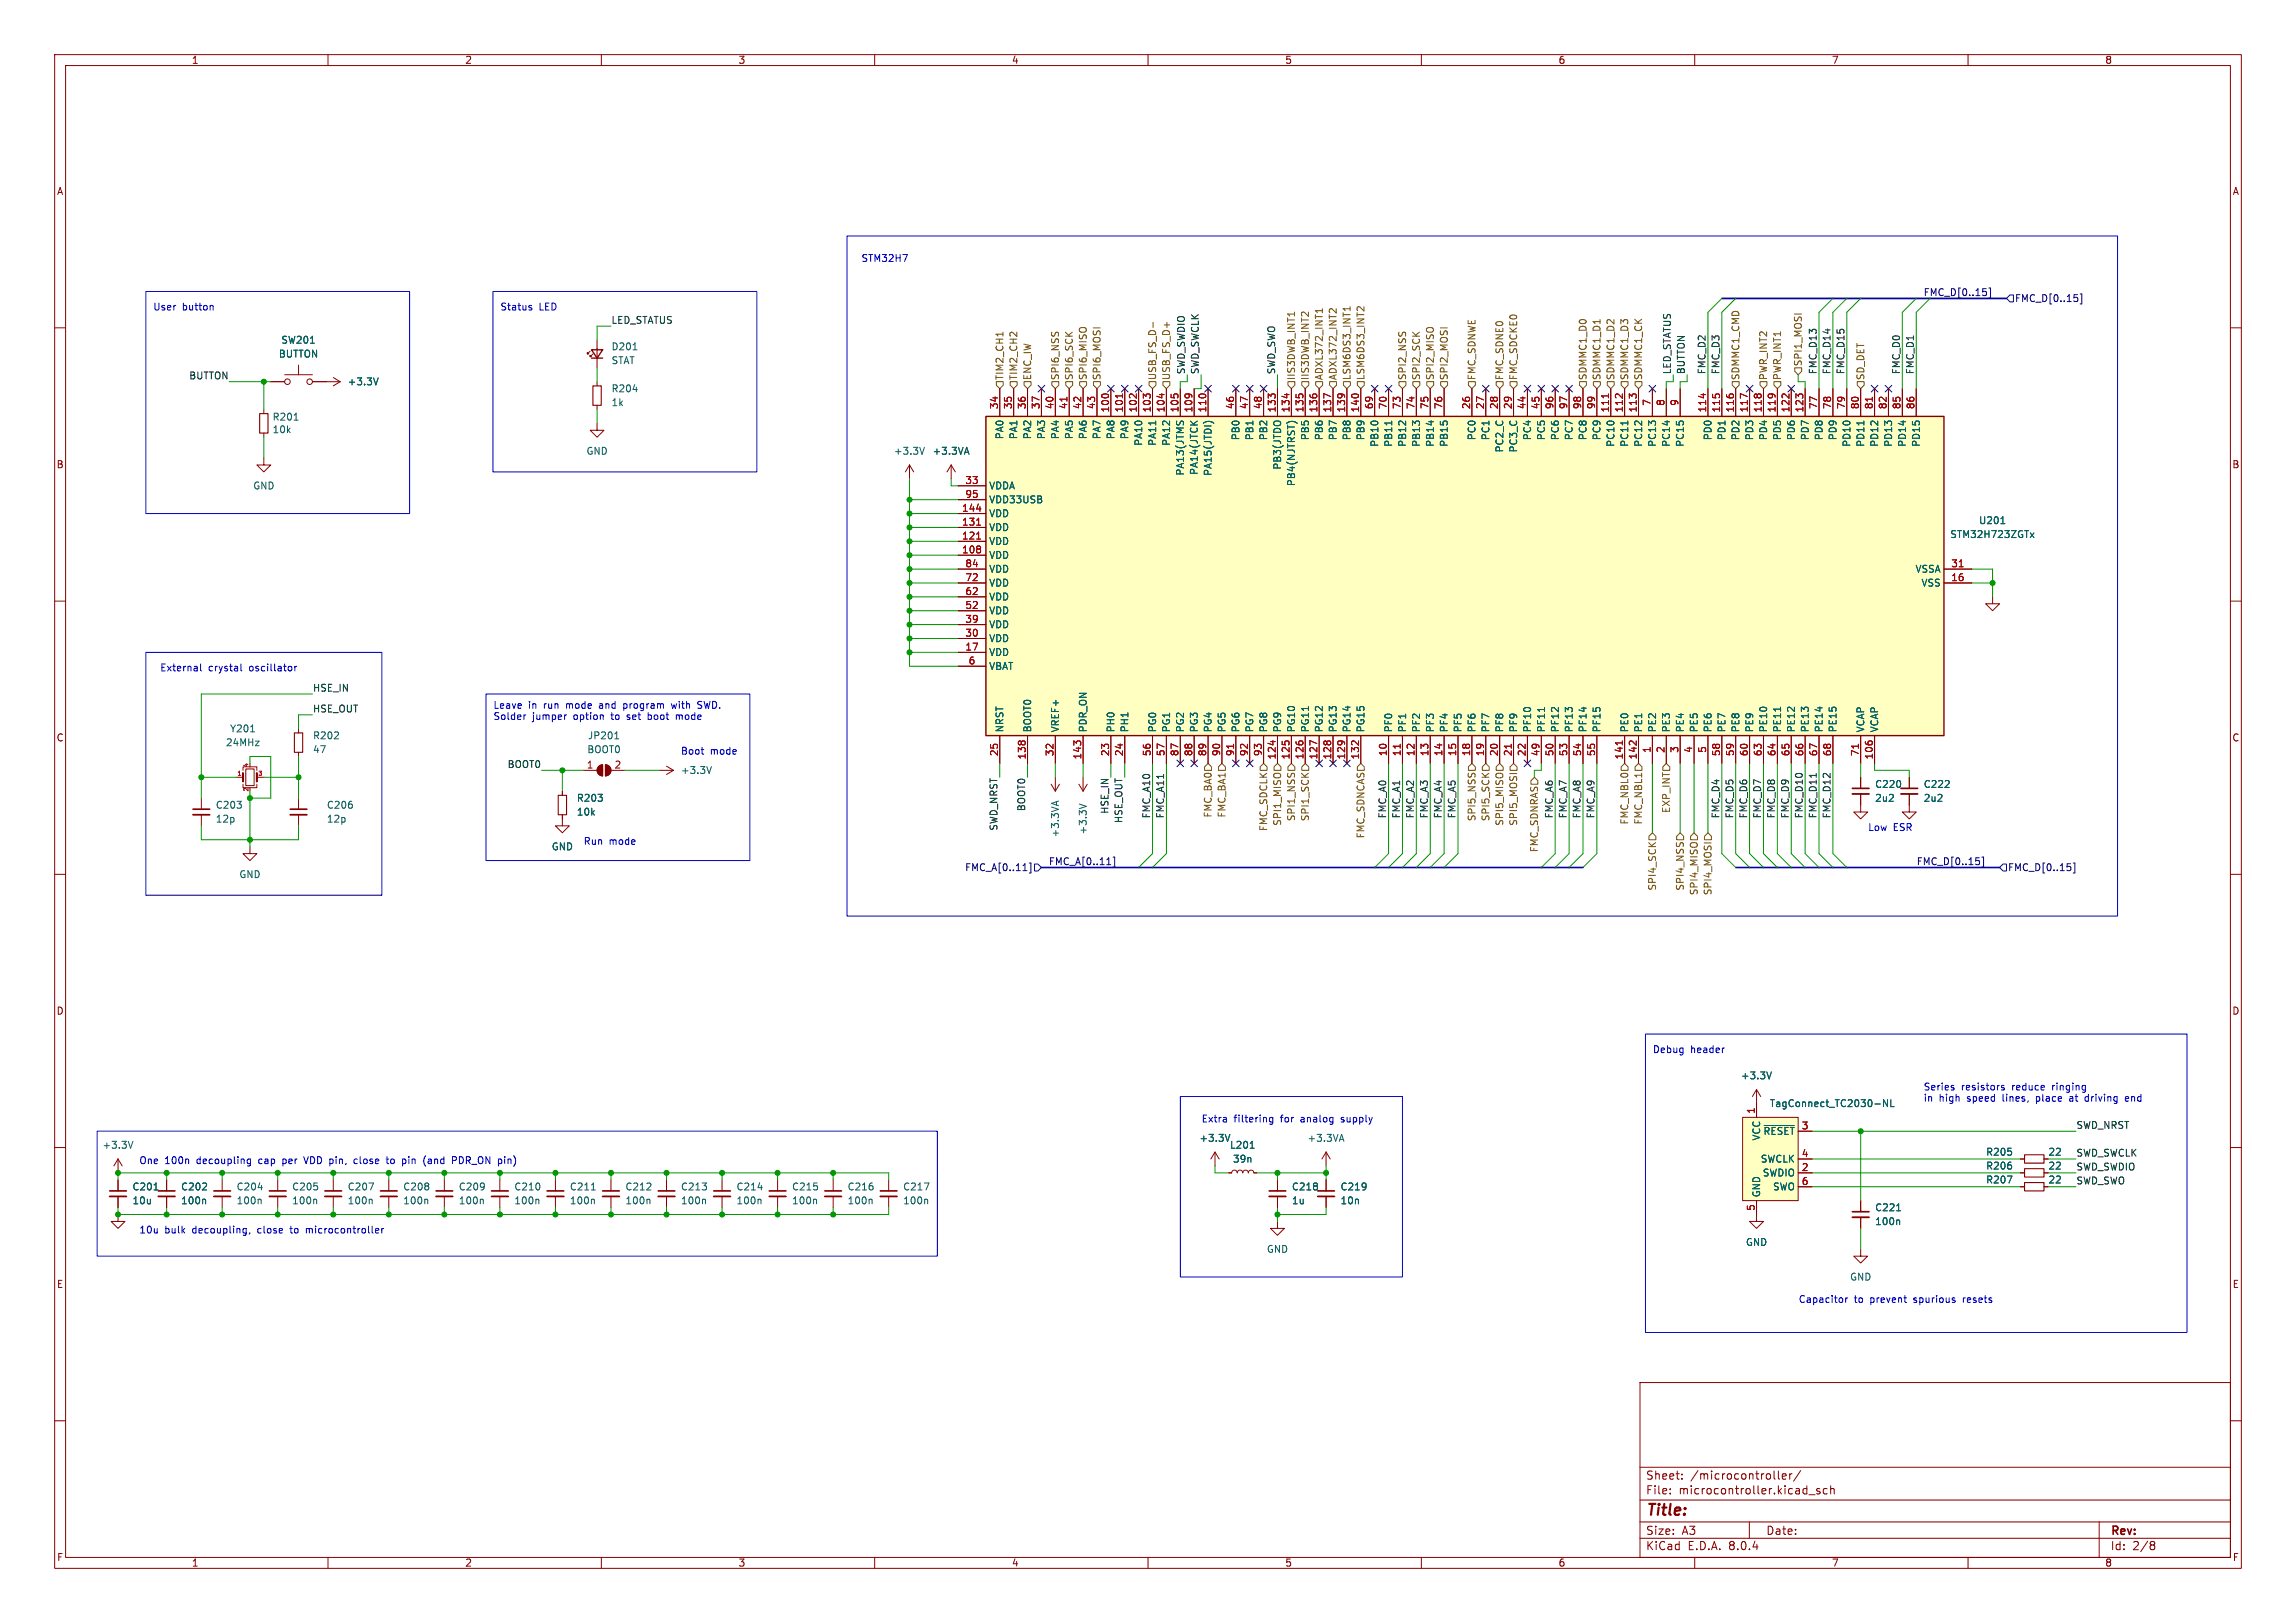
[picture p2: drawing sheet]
<svg xmlns="http://www.w3.org/2000/svg" width="420mm" height="297mm" viewBox="0 0 420 297" stroke-linecap="round" stroke-linejoin="round" font-family="sans-serif">
<defs><g id="words">
<text font-size="2.8" fill="#840000" x="301" y="277.9">Title:</text>
<g font-size="2.1" fill="#840000">
<text x="301" y="273.7">File:</text>
<text x="301" y="271">Sheet:</text>
<text x="307.1" y="273.7">microcontroller.kicad_sch</text>
<text x="309.2" y="271">/microcontroller/</text>
<text x="301" y="281.1">Size:</text>
<text x="307.6" y="281.1">A3</text>
<text x="323" y="281.1">Date:</text>
<text x="386" y="281.3">Rev:</text>
<text x="301" y="283.9">KiCad</text>
<text x="308.7" y="283.9">E.D.A.</text>
<text x="316.3" y="283.9">8.0.4</text>
<text x="386" y="283.9">Id:</text>
<text x="390.1" y="283.9">2/8</text>
</g>
<g font-size="1.8" fill="#840000">
<text x="35" y="11.9">1</text>
<text x="85" y="11.9">2</text>
<text x="135" y="11.9">3</text>
<text x="185" y="11.9">4</text>
<text x="235" y="11.9">5</text>
<text x="285" y="11.9">6</text>
<text x="335" y="11.9">7</text>
<text x="385" y="11.9">8</text>
<text x="10.3" y="35.9">A</text>
<text x="408.3" y="35.9">A</text>
<text x="10.3" y="85.9">B</text>
<text x="408.2" y="85.9">B</text>
<text x="10.3" y="135.9">C</text>
<text x="408.2" y="135.9">C</text>
<text x="10.3" y="185.9">D</text>
<text x="408.2" y="185.9">D</text>
<text x="10.3" y="235.9">E</text>
<text x="408.3" y="235.9">E</text>
<text x="10.3" y="285.9">F</text>
<text x="35" y="286.9">1</text>
<text x="85" y="286.9">2</text>
<text x="135" y="286.9">3</text>
<text x="185" y="286.9">4</text>
<text x="235" y="286.9">5</text>
<text x="285" y="286.9">6</text>
<text x="335" y="286.9">7</text>
<text x="385" y="286.9">8</text>
<text x="408.3" y="285.9">F</text>
</g>
<g font-size="1.8" fill="#0000c2">
<text x="157.5" y="48">STM32H7</text>
<text x="27.9" y="56.9">User</text>
<text x="33.3" y="56.9">button</text>
<text x="91.4" y="56.9">Status</text>
<text x="98.6" y="56.9">LED</text>
<text x="29.2" y="122.9">External</text>
<text x="38.1" y="122.9">crystal</text>
<text x="45.7" y="122.9">oscillator</text>
<text x="90.2" y="129.8">Leave</text>
<text x="90.2" y="131.8">Solder</text>
<text x="96.7" y="129.8">in</text>
<text x="97.4" y="131.8">jumper</text>
<text x="99.6" y="129.8">run</text>
<text x="103.8" y="129.8">mode</text>
<text x="105" y="131.8">option</text>
<text x="110.1" y="129.8">and</text>
<text x="112.1" y="131.8">to</text>
<text x="114.7" y="129.8">program</text>
<text x="115.2" y="131.8">set</text>
<text x="119.2" y="131.8">boot</text>
<text x="123.7" y="129.8">with</text>
<text x="124.5" y="131.8">mode</text>
<text x="128.7" y="129.8">SWD.</text>
<text x="124.5" y="138.2">Boot</text>
<text x="129.9" y="138.2">mode</text>
<text x="106.7" y="154.7">Run</text>
<text x="111.4" y="154.7">mode</text>
<text x="341.6" y="152.2">Low</text>
<text x="346.3" y="152.2">ESR</text>
<text x="302.3" y="192.8">Debug</text>
<text x="309.2" y="192.8">header</text>
<text x="351.8" y="199.6">Series</text>
<text x="351.8" y="201.7">in</text>
<text x="354.7" y="201.7">high</text>
<text x="358.8" y="199.6">resistors</text>
<text x="359.9" y="201.7">speed</text>
<text x="366.6" y="201.7">lines,</text>
<text x="368.2" y="199.6">reduce</text>
<text x="372.9" y="201.7">place</text>
<text x="375.7" y="199.6">ringing</text>
<text x="379.2" y="201.7">at</text>
<text x="382.3" y="201.7">driving</text>
<text x="389.9" y="201.7">end</text>
<text x="219.7" y="205.5">Extra</text>
<text x="225.7" y="205.5">filtering</text>
<text x="234.4" y="205.5">for</text>
<text x="238.2" y="205.5">analog</text>
<text x="245.8" y="205.5">supply</text>
<text x="25.4" y="213.1">One</text>
<text x="30.1" y="213.1">100n</text>
<text x="36.1" y="213.1">decoupling</text>
<text x="47.6" y="213.1">cap</text>
<text x="52.2" y="213.1">per</text>
<text x="56.4" y="213.1">VDD pin,</text>
<text x="65.8" y="213.1">close</text>
<text x="72" y="213.1">to</text>
<text x="75.1" y="213.1">pin</text>
<text x="79.1" y="213.1">(and</text>
<text x="84.6" y="213.1">PDR_ON</text>
<text x="93.2" y="213.1">pin)</text>
<text x="25.4" y="225.8">10u</text>
<text x="30.1" y="225.8">bulk</text>
<text x="35.3" y="225.8">decoupling,</text>
<text x="47.4" y="225.8">close</text>
<text x="53.6" y="225.8">to</text>
<text x="56.7" y="225.8">microcontroller</text>
<text x="328.9" y="238.5">Capacitor</text>
<text x="339.2" y="238.5">to</text>
<text x="342.2" y="238.5">prevent</text>
<text x="350.3" y="238.5">spurious</text>
<text x="359.6" y="238.5">resets</text>
</g>
<g font-size="1.8" fill="#0f0f0f">
<text x="111.8" y="59.3">LED_STATUS</text>
<text x="34.5" y="69.5">BUTTON</text>
<text x="216.8" y="68.6" transform="rotate(-90 216.8 68.6)">SWD_SWDIO</text>
<text x="219.4" y="68.6" transform="rotate(-90 219.4 68.6)">SWD_SWCLK</text>
<text x="233.3" y="68.6" transform="rotate(-90 233.3 68.6)">SWD_SWO</text>
<text x="305.7" y="68.6" transform="rotate(-90 305.7 68.6)">LED_STATUS</text>
<text x="308.3" y="68.6" transform="rotate(-90 308.3 68.6)">BUTTON</text>
<text x="312.1" y="68.6" transform="rotate(-90 312.1 68.6)">FMC_D2</text>
<text x="314.6" y="68.6" transform="rotate(-90 314.6 68.6)">FMC_D3</text>
<text x="332.4" y="68.6" transform="rotate(-90 332.4 68.6)">FMC_D13</text>
<text x="334.9" y="68.6" transform="rotate(-90 334.9 68.6)">FMC_D14</text>
<text x="337.5" y="68.6" transform="rotate(-90 337.5 68.6)">FMC_D15</text>
<text x="347.6" y="68.6" transform="rotate(-90 347.6 68.6)">FMC_D0</text>
<text x="350.2" y="68.6" transform="rotate(-90 350.2 68.6)">FMC_D1</text>
<text x="57.1" y="126.7">HSE_IN</text>
<text x="57.1" y="130.5">HSE_OUT</text>
<text x="92.7" y="140.6">BOOT0</text>
<text x="187.6" y="148.6" transform="rotate(-90 187.6 148.6)">BOOT0</text>
<text x="202.9" y="149" transform="rotate(-90 202.9 149)">HSE_IN</text>
<text x="210.5" y="149.9" transform="rotate(-90 210.5 149.9)">FMC_A10</text>
<text x="213" y="149.9" transform="rotate(-90 213 149.9)">FMC_A11</text>
<text x="253.7" y="149.9" transform="rotate(-90 253.7 149.9)">FMC_A0</text>
<text x="256.2" y="149.9" transform="rotate(-90 256.2 149.9)">FMC_A1</text>
<text x="258.7" y="149.9" transform="rotate(-90 258.7 149.9)">FMC_A2</text>
<text x="261.3" y="149.9" transform="rotate(-90 261.3 149.9)">FMC_A3</text>
<text x="263.8" y="149.9" transform="rotate(-90 263.8 149.9)">FMC_A4</text>
<text x="266.3" y="149.9" transform="rotate(-90 266.3 149.9)">FMC_A5</text>
<text x="284.1" y="149.9" transform="rotate(-90 284.1 149.9)">FMC_A6</text>
<text x="286.7" y="149.9" transform="rotate(-90 286.7 149.9)">FMC_A7</text>
<text x="289.2" y="149.9" transform="rotate(-90 289.2 149.9)">FMC_A8</text>
<text x="291.7" y="149.9" transform="rotate(-90 291.7 149.9)">FMC_A9</text>
<text x="314.6" y="149.9" transform="rotate(-90 314.6 149.9)">FMC_D4</text>
<text x="317.1" y="149.9" transform="rotate(-90 317.1 149.9)">FMC_D5</text>
<text x="319.7" y="149.9" transform="rotate(-90 319.7 149.9)">FMC_D6</text>
<text x="322.2" y="149.9" transform="rotate(-90 322.2 149.9)">FMC_D7</text>
<text x="324.8" y="149.9" transform="rotate(-90 324.8 149.9)">FMC_D8</text>
<text x="327.3" y="149.9" transform="rotate(-90 327.3 149.9)">FMC_D9</text>
<text x="329.8" y="149.9" transform="rotate(-90 329.8 149.9)">FMC_D10</text>
<text x="332.4" y="149.9" transform="rotate(-90 332.4 149.9)">FMC_D11</text>
<text x="334.9" y="149.9" transform="rotate(-90 334.9 149.9)">FMC_D12</text>
<text x="182.5" y="152.1" transform="rotate(-90 182.5 152.1)">SWD_NRST</text>
<text x="205.4" y="150.7" transform="rotate(-90 205.4 150.7)">HSE_OUT</text>
<text x="379.7" y="206.7">SWD_NRST</text>
<text x="379.7" y="214.3">SWD_SWDIO</text>
<text x="379.7" y="211.7">SWD_SWCLK</text>
<text x="379.7" y="216.8">SWD_SWO</text>
</g>
<g font-size="1.8" fill="#000084">
<text x="351.8" y="54.3">FMC_D[0..15]</text>
<text x="368.5" y="55.5">FMC_D[0..15]</text>
<text x="176.4" y="159.6">FMC_A[0..11]</text>
<text x="191.8" y="158.4">FMC_A[0..11]</text>
<text x="350.5" y="158.4">FMC_D[0..15]</text>
<text x="367.2" y="159.6">FMC_D[0..15]</text>
</g>
<g font-size="1.8" fill="#006464">
<text x="50.9" y="65.6">BUTTON</text>
<text x="51.4" y="63.1">SW201</text>
<text x="111.8" y="64.3">D201</text>
<text x="63.5" y="70.7">+3.3V</text>
<text x="111.8" y="66.8">STAT</text>
<text x="111.8" y="72">R204</text>
<text x="49.8" y="77.2">R201</text>
<text x="111.8" y="74.5">1k</text>
<text x="49.8" y="79.5">10k</text>
<text x="107.2" y="83.4">GND</text>
<text x="163.4" y="83.4">+3.3V</text>
<text x="170.5" y="83.4">+3.3VA</text>
<text x="183.7" y="80.5" transform="rotate(-90 183.7 80.5)">PA0</text>
<text x="186.3" y="80.5" transform="rotate(-90 186.3 80.5)">PA1</text>
<text x="188.8" y="80.5" transform="rotate(-90 188.8 80.5)">PA2</text>
<text x="191.4" y="80.5" transform="rotate(-90 191.4 80.5)">PA3</text>
<text x="193.9" y="80.5" transform="rotate(-90 193.9 80.5)">PA4</text>
<text x="196.4" y="80.5" transform="rotate(-90 196.4 80.5)">PA5</text>
<text x="199" y="80.5" transform="rotate(-90 199 80.5)">PA6</text>
<text x="201.5" y="80.5" transform="rotate(-90 201.5 80.5)">PA7</text>
<text x="204.1" y="80.5" transform="rotate(-90 204.1 80.5)">PA8</text>
<text x="206.6" y="80.5" transform="rotate(-90 206.6 80.5)">PA9</text>
<text x="209.1" y="81.7" transform="rotate(-90 209.1 81.7)">PA10</text>
<text x="211.7" y="81.7" transform="rotate(-90 211.7 81.7)">PA11</text>
<text x="214.2" y="81.7" transform="rotate(-90 214.2 81.7)">PA12</text>
<text x="226.9" y="80.7" transform="rotate(-90 226.9 80.7)">PB0</text>
<text x="229.5" y="80.7" transform="rotate(-90 229.5 80.7)">PB1</text>
<text x="232" y="80.7" transform="rotate(-90 232 80.7)">PB2</text>
<text x="239.6" y="80.7" transform="rotate(-90 239.6 80.7)">PB5</text>
<text x="242.2" y="80.7" transform="rotate(-90 242.2 80.7)">PB6</text>
<text x="244.7" y="80.7" transform="rotate(-90 244.7 80.7)">PB7</text>
<text x="247.2" y="80.7" transform="rotate(-90 247.2 80.7)">PB8</text>
<text x="249.8" y="80.7" transform="rotate(-90 249.8 80.7)">PB9</text>
<text x="252.3" y="81.9" transform="rotate(-90 252.3 81.9)">PB10</text>
<text x="254.9" y="81.9" transform="rotate(-90 254.9 81.9)">PB11</text>
<text x="257.4" y="81.9" transform="rotate(-90 257.4 81.9)">PB12</text>
<text x="259.9" y="81.9" transform="rotate(-90 259.9 81.9)">PB13</text>
<text x="262.5" y="81.9" transform="rotate(-90 262.5 81.9)">PB14</text>
<text x="265" y="81.9" transform="rotate(-90 265 81.9)">PB15</text>
<text x="270.1" y="80.7" transform="rotate(-90 270.1 80.7)">PC0</text>
<text x="272.6" y="80.7" transform="rotate(-90 272.6 80.7)">PC1</text>
<text x="275.2" y="82.9" transform="rotate(-90 275.2 82.9)">PC2_C</text>
<text x="277.7" y="82.9" transform="rotate(-90 277.7 82.9)">PC3_C</text>
<text x="280.3" y="80.7" transform="rotate(-90 280.3 80.7)">PC4</text>
<text x="282.8" y="80.7" transform="rotate(-90 282.8 80.7)">PC5</text>
<text x="285.3" y="80.7" transform="rotate(-90 285.3 80.7)">PC6</text>
<text x="287.9" y="80.7" transform="rotate(-90 287.9 80.7)">PC7</text>
<text x="290.4" y="80.7" transform="rotate(-90 290.4 80.7)">PC8</text>
<text x="293" y="80.7" transform="rotate(-90 293 80.7)">PC9</text>
<text x="295.5" y="81.9" transform="rotate(-90 295.5 81.9)">PC10</text>
<text x="298" y="81.9" transform="rotate(-90 298 81.9)">PC11</text>
<text x="300.6" y="81.9" transform="rotate(-90 300.6 81.9)">PC12</text>
<text x="303.1" y="81.9" transform="rotate(-90 303.1 81.9)">PC13</text>
<text x="305.7" y="81.9" transform="rotate(-90 305.7 81.9)">PC14</text>
<text x="308.2" y="81.9" transform="rotate(-90 308.2 81.9)">PC15</text>
<text x="313.3" y="80.7" transform="rotate(-90 313.3 80.7)">PD0</text>
<text x="315.8" y="80.7" transform="rotate(-90 315.8 80.7)">PD1</text>
<text x="318.4" y="80.7" transform="rotate(-90 318.4 80.7)">PD2</text>
<text x="320.9" y="80.7" transform="rotate(-90 320.9 80.7)">PD3</text>
<text x="323.4" y="80.7" transform="rotate(-90 323.4 80.7)">PD4</text>
<text x="326" y="80.7" transform="rotate(-90 326 80.7)">PD5</text>
<text x="328.5" y="80.7" transform="rotate(-90 328.5 80.7)">PD6</text>
<text x="331.1" y="80.7" transform="rotate(-90 331.1 80.7)">PD7</text>
<text x="333.6" y="80.7" transform="rotate(-90 333.6 80.7)">PD8</text>
<text x="336.1" y="80.7" transform="rotate(-90 336.1 80.7)">PD9</text>
<text x="338.7" y="81.9" transform="rotate(-90 338.7 81.9)">PD10</text>
<text x="341.2" y="81.9" transform="rotate(-90 341.2 81.9)">PD11</text>
<text x="343.8" y="81.9" transform="rotate(-90 343.8 81.9)">PD12</text>
<text x="346.3" y="81.9" transform="rotate(-90 346.3 81.9)">PD13</text>
<text x="348.8" y="81.9" transform="rotate(-90 348.8 81.9)">PD14</text>
<text x="351.4" y="81.9" transform="rotate(-90 351.4 81.9)">PD15</text>
<text x="46.2" y="89.8">GND</text>
<text x="180.8" y="89.8">VDDA</text>
<text x="216.8" y="87.1" transform="rotate(-90 216.8 87.1)">PA13(JTMS</text>
<text x="219.3" y="87" transform="rotate(-90 219.3 87)">PA14(JTCK</text>
<text x="221.8" y="87.2" transform="rotate(-90 221.8 87.2)">PA15(JTDI)</text>
<text x="234.5" y="86" transform="rotate(-90 234.5 86)">PB3(JTDO</text>
<text x="237.1" y="89.1" transform="rotate(-90 237.1 89.1)">PB4(NJTRST)</text>
<text x="180.8" y="94.8">VDD</text>
<text x="180.8" y="92.3">VDD33USB</text>
<text x="180.8" y="99.9">VDD</text>
<text x="180.8" y="97.4">VDD</text>
<text x="356.6" y="98.7">STM32H723ZGTx</text>
<text x="361.9" y="96.1">U201</text>
<text x="180.8" y="102.5">VDD</text>
<text x="180.8" y="107.5">VDD</text>
<text x="180.8" y="105">VDD</text>
<text x="350.3" y="105">VSSA</text>
<text x="351.4" y="107.5">VSS</text>
<text x="180.8" y="112.6">VDD</text>
<text x="180.8" y="110.1">VDD</text>
<text x="180.8" y="117.7">VDD</text>
<text x="180.8" y="115.2">VDD</text>
<text x="180.8" y="120.2">VDD</text>
<text x="180.8" y="122.8">VBAT</text>
<text x="41.2" y="136.8">24MHz</text>
<text x="42" y="134.2">Y201</text>
<text x="57.2" y="135.5">R202</text>
<text x="107.5" y="135.5">JP201</text>
<text x="183.7" y="134.1" transform="rotate(-90 183.7 134.1)">NRST</text>
<text x="188.8" y="134.1" transform="rotate(-90 188.8 134.1)">BOOT0</text>
<text x="193.9" y="134.1" transform="rotate(-90 193.9 134.1)">VREF+</text>
<text x="199" y="134.1" transform="rotate(-90 199 134.1)">PDR_ON</text>
<text x="204.1" y="134.1" transform="rotate(-90 204.1 134.1)">PH0</text>
<text x="206.6" y="134.1" transform="rotate(-90 206.6 134.1)">PH1</text>
<text x="211.7" y="134.1" transform="rotate(-90 211.7 134.1)">PG0</text>
<text x="214.2" y="134.1" transform="rotate(-90 214.2 134.1)">PG1</text>
<text x="216.8" y="134.1" transform="rotate(-90 216.8 134.1)">PG2</text>
<text x="219.3" y="134.1" transform="rotate(-90 219.3 134.1)">PG3</text>
<text x="221.8" y="134.1" transform="rotate(-90 221.8 134.1)">PG4</text>
<text x="224.4" y="134.1" transform="rotate(-90 224.4 134.1)">PG5</text>
<text x="226.9" y="134.1" transform="rotate(-90 226.9 134.1)">PG6</text>
<text x="229.5" y="134.1" transform="rotate(-90 229.5 134.1)">PG7</text>
<text x="232" y="134.1" transform="rotate(-90 232 134.1)">PG8</text>
<text x="234.5" y="134.1" transform="rotate(-90 234.5 134.1)">PG9</text>
<text x="237.1" y="134.1" transform="rotate(-90 237.1 134.1)">PG10</text>
<text x="239.6" y="134.1" transform="rotate(-90 239.6 134.1)">PG11</text>
<text x="242.2" y="134.1" transform="rotate(-90 242.2 134.1)">PG12</text>
<text x="244.7" y="134.1" transform="rotate(-90 244.7 134.1)">PG13</text>
<text x="247.2" y="134.1" transform="rotate(-90 247.2 134.1)">PG14</text>
<text x="249.8" y="134.1" transform="rotate(-90 249.8 134.1)">PG15</text>
<text x="254.9" y="134.1" transform="rotate(-90 254.9 134.1)">PF0</text>
<text x="257.4" y="134.1" transform="rotate(-90 257.4 134.1)">PF1</text>
<text x="259.9" y="134.1" transform="rotate(-90 259.9 134.1)">PF2</text>
<text x="262.5" y="134.1" transform="rotate(-90 262.5 134.1)">PF3</text>
<text x="265" y="134.1" transform="rotate(-90 265 134.1)">PF4</text>
<text x="267.6" y="134.1" transform="rotate(-90 267.6 134.1)">PF5</text>
<text x="270.1" y="134.1" transform="rotate(-90 270.1 134.1)">PF6</text>
<text x="272.6" y="134.1" transform="rotate(-90 272.6 134.1)">PF7</text>
<text x="275.2" y="134.1" transform="rotate(-90 275.2 134.1)">PF8</text>
<text x="277.7" y="134.1" transform="rotate(-90 277.7 134.1)">PF9</text>
<text x="280.3" y="134.1" transform="rotate(-90 280.3 134.1)">PF10</text>
<text x="282.8" y="134.1" transform="rotate(-90 282.8 134.1)">PF11</text>
<text x="285.3" y="134.1" transform="rotate(-90 285.3 134.1)">PF12</text>
<text x="287.9" y="134.1" transform="rotate(-90 287.9 134.1)">PF13</text>
<text x="290.4" y="134.1" transform="rotate(-90 290.4 134.1)">PF14</text>
<text x="293" y="134.1" transform="rotate(-90 293 134.1)">PF15</text>
<text x="298" y="134.1" transform="rotate(-90 298 134.1)">PE0</text>
<text x="300.6" y="134.1" transform="rotate(-90 300.6 134.1)">PE1</text>
<text x="303.1" y="134.1" transform="rotate(-90 303.1 134.1)">PE2</text>
<text x="305.7" y="134.1" transform="rotate(-90 305.7 134.1)">PE3</text>
<text x="308.2" y="134.1" transform="rotate(-90 308.2 134.1)">PE4</text>
<text x="310.7" y="134.1" transform="rotate(-90 310.7 134.1)">PE5</text>
<text x="313.3" y="134.1" transform="rotate(-90 313.3 134.1)">PE6</text>
<text x="315.8" y="134.1" transform="rotate(-90 315.8 134.1)">PE7</text>
<text x="318.4" y="134.1" transform="rotate(-90 318.4 134.1)">PE8</text>
<text x="320.9" y="134.1" transform="rotate(-90 320.9 134.1)">PE9</text>
<text x="323.4" y="134.1" transform="rotate(-90 323.4 134.1)">PE10</text>
<text x="326" y="134.1" transform="rotate(-90 326 134.1)">PE11</text>
<text x="328.5" y="134.1" transform="rotate(-90 328.5 134.1)">PE12</text>
<text x="331.1" y="134.1" transform="rotate(-90 331.1 134.1)">PE13</text>
<text x="333.6" y="134.1" transform="rotate(-90 333.6 134.1)">PE14</text>
<text x="336.1" y="134.1" transform="rotate(-90 336.1 134.1)">PE15</text>
<text x="341.2" y="134.1" transform="rotate(-90 341.2 134.1)">VCAP</text>
<text x="343.8" y="134.1" transform="rotate(-90 343.8 134.1)">VCAP</text>
<text x="57.2" y="138">47</text>
<text x="107.3" y="138">BOOT0</text>
<text x="124.5" y="141.8">+3.3V</text>
<text x="39.4" y="148.2">C203</text>
<text x="59.7" y="148.2">C206</text>
<text x="105.4" y="146.9">R203</text>
<text x="105.4" y="149.5">10k</text>
<text x="342.9" y="144.4">C220</text>
<text x="342.9" y="146.9">2u2</text>
<text x="351.8" y="144.4">C222</text>
<text x="351.8" y="146.9">2u2</text>
<text x="39.4" y="150.7">12p</text>
<text x="59.7" y="150.7">12p</text>
<text x="100.8" y="155.8">GND</text>
<text x="193.9" y="153.3" transform="rotate(-90 193.9 153.3)">+3.3VA</text>
<text x="199" y="152.8" transform="rotate(-90 199 152.8)">+3.3V</text>
<text x="43.7" y="160.9">GND</text>
<text x="318.4" y="197.7">+3.3V</text>
<text x="323.6" y="202.8">TagConnect_TC2030-NL</text>
<text x="219.3" y="209.1">+3.3V</text>
<text x="239.1" y="209.1">+3.3VA</text>
<text x="322.2" y="208.8" transform="rotate(-90 322.2 208.8)">VCC</text>
<text x="322.5" y="207.9">~{RESET}</text>
<text x="18.6" y="210.4">+3.3V</text>
<text x="224.9" y="210.4">L201</text>
<text x="225.4" y="213">39n</text>
<text x="322" y="213">SWCLK</text>
<text x="322.4" y="215.5">SWDIO</text>
<text x="363.2" y="214.2">R206</text>
<text x="363.2" y="211.7">R205</text>
<text x="374.6" y="214.2">22</text>
<text x="374.6" y="211.7">22</text>
<text x="24.1" y="218">C201</text>
<text x="24.1" y="220.6">10u</text>
<text x="33" y="218">C202</text>
<text x="33" y="220.6">100n</text>
<text x="43.2" y="218">C204</text>
<text x="43.2" y="220.6">100n</text>
<text x="53.3" y="218">C205</text>
<text x="53.3" y="220.6">100n</text>
<text x="63.5" y="218">C207</text>
<text x="63.5" y="220.6">100n</text>
<text x="73.7" y="218">C208</text>
<text x="73.7" y="220.6">100n</text>
<text x="83.8" y="218">C209</text>
<text x="83.8" y="220.6">100n</text>
<text x="94" y="218">C210</text>
<text x="94" y="220.6">100n</text>
<text x="104.1" y="218">C211</text>
<text x="104.1" y="220.6">100n</text>
<text x="114.3" y="218">C212</text>
<text x="114.3" y="220.6">100n</text>
<text x="124.5" y="218">C213</text>
<text x="124.5" y="220.6">100n</text>
<text x="134.6" y="218">C214</text>
<text x="134.6" y="220.6">100n</text>
<text x="144.8" y="218">C215</text>
<text x="144.8" y="220.6">100n</text>
<text x="154.9" y="218">C216</text>
<text x="154.9" y="220.6">100n</text>
<text x="165.1" y="218">C217</text>
<text x="165.1" y="220.6">100n</text>
<text x="236.2" y="218">C218</text>
<text x="236.2" y="220.6">1u</text>
<text x="245.1" y="218">C219</text>
<text x="245.1" y="220.6">10n</text>
<text x="322.2" y="219.2" transform="rotate(-90 322.2 219.2)">GND</text>
<text x="324.2" y="218">SWO</text>
<text x="342.9" y="221.8">C221</text>
<text x="363.2" y="216.8">R207</text>
<text x="374.6" y="216.8">22</text>
<text x="342.9" y="224.4">100n</text>
<text x="231.6" y="229.5">GND</text>
<text x="319.3" y="228.2">GND</text>
<text x="338.3" y="234.5">GND</text>
</g>
<g font-size="1.8" fill="#725600">
<text x="183.7" y="69.7" transform="rotate(-90 183.7 69.7)">TIM2_CH1</text>
<text x="186.3" y="69.7" transform="rotate(-90 186.3 69.7)">TIM2_CH2</text>
<text x="188.8" y="69.7" transform="rotate(-90 188.8 69.7)">ENC_IW</text>
<text x="193.9" y="69.7" transform="rotate(-90 193.9 69.7)">SPI6_NSS</text>
<text x="196.4" y="69.7" transform="rotate(-90 196.4 69.7)">SPI6_SCK</text>
<text x="199" y="69.7" transform="rotate(-90 199 69.7)">SPI6_MISO</text>
<text x="201.5" y="69.7" transform="rotate(-90 201.5 69.7)">SPI6_MOSI</text>
<text x="211.7" y="69.7" transform="rotate(-90 211.7 69.7)">USB_FS_D-</text>
<text x="214.2" y="69.7" transform="rotate(-90 214.2 69.7)">USB_FS_D+</text>
<text x="237.1" y="69.7" transform="rotate(-90 237.1 69.7)">IIS3DWB_INT1</text>
<text x="239.6" y="69.7" transform="rotate(-90 239.6 69.7)">IIS3DWB_INT2</text>
<text x="242.2" y="69.7" transform="rotate(-90 242.2 69.7)">ADXL372_INT1</text>
<text x="244.7" y="69.7" transform="rotate(-90 244.7 69.7)">ADXL372_INT2</text>
<text x="247.2" y="69.7" transform="rotate(-90 247.2 69.7)">LSM6DS3_INT1</text>
<text x="249.8" y="69.7" transform="rotate(-90 249.8 69.7)">LSM6DS3_INT2</text>
<text x="257.4" y="69.7" transform="rotate(-90 257.4 69.7)">SPI2_NSS</text>
<text x="259.9" y="69.7" transform="rotate(-90 259.9 69.7)">SPI2_SCK</text>
<text x="262.5" y="69.7" transform="rotate(-90 262.5 69.7)">SPI2_MISO</text>
<text x="265" y="69.7" transform="rotate(-90 265 69.7)">SPI2_MOSI</text>
<text x="270.1" y="69.7" transform="rotate(-90 270.1 69.7)">FMC_SDNWE</text>
<text x="275.2" y="69.7" transform="rotate(-90 275.2 69.7)">FMC_SDNE0</text>
<text x="277.7" y="69.7" transform="rotate(-90 277.7 69.7)">FMC_SDCKE0</text>
<text x="290.4" y="69.7" transform="rotate(-90 290.4 69.7)">SDMMC1_D0</text>
<text x="293" y="69.7" transform="rotate(-90 293 69.7)">SDMMC1_D1</text>
<text x="295.5" y="69.7" transform="rotate(-90 295.5 69.7)">SDMMC1_D2</text>
<text x="298" y="69.7" transform="rotate(-90 298 69.7)">SDMMC1_D3</text>
<text x="300.6" y="69.7" transform="rotate(-90 300.6 69.7)">SDMMC1_CK</text>
<text x="318.4" y="69.7" transform="rotate(-90 318.4 69.7)">SDMMC1_CMD</text>
<text x="323.4" y="69.7" transform="rotate(-90 323.4 69.7)">PWR_INT2</text>
<text x="326" y="69.7" transform="rotate(-90 326 69.7)">PWR_INT1</text>
<text x="329.8" y="67.1" transform="rotate(-90 329.8 67.1)">SPI1_MOSI</text>
<text x="341.2" y="69.7" transform="rotate(-90 341.2 69.7)">SD_DET</text>
<text x="221.8" y="149.7" transform="rotate(-90 221.8 149.7)">FMC_BA0</text>
<text x="224.4" y="149.7" transform="rotate(-90 224.4 149.7)">FMC_BA1</text>
<text x="305.7" y="148.9" transform="rotate(-90 305.7 148.9)">EXP_INT</text>
<text x="232" y="152.2" transform="rotate(-90 232 152.2)">FMC_SDCLK</text>
<text x="234.5" y="151.2" transform="rotate(-90 234.5 151.2)">SPI1_MISO</text>
<text x="237.1" y="150.4" transform="rotate(-90 237.1 150.4)">SPI1_NSS</text>
<text x="239.6" y="150.4" transform="rotate(-90 239.6 150.4)">SPI1_SCK</text>
<text x="249.8" y="153.5" transform="rotate(-90 249.8 153.5)">FMC_SDNCAS</text>
<text x="270.1" y="150.4" transform="rotate(-90 270.1 150.4)">SPI5_NSS</text>
<text x="272.6" y="150.4" transform="rotate(-90 272.6 150.4)">SPI5_SCK</text>
<text x="275.2" y="151.2" transform="rotate(-90 275.2 151.2)">SPI5_MISO</text>
<text x="277.7" y="151.2" transform="rotate(-90 277.7 151.2)">SPI5_MOSI</text>
<text x="298" y="151" transform="rotate(-90 298 151)">FMC_NBL0</text>
<text x="300.6" y="151" transform="rotate(-90 300.6 151)">FMC_NBL1</text>
<text x="281.5" y="156.1" transform="rotate(-90 281.5 156.1)">FMC_SDNRAS</text>
<text x="303.1" y="163.1" transform="rotate(-90 303.1 163.1)">SPI4_SCK</text>
<text x="308.2" y="163.1" transform="rotate(-90 308.2 163.1)">SPI4_NSS</text>
<text x="310.7" y="163.9" transform="rotate(-90 310.7 163.9)">SPI4_MISO</text>
<text x="313.3" y="163.9" transform="rotate(-90 313.3 163.9)">SPI4_MOSI</text>
</g>
<g font-size="1.8" fill="#a90000">
<text x="182.6" y="75" transform="rotate(-90 182.6 75)">34</text>
<text x="185.2" y="75" transform="rotate(-90 185.2 75)">35</text>
<text x="187.7" y="75" transform="rotate(-90 187.7 75)">36</text>
<text x="190.2" y="75" transform="rotate(-90 190.2 75)">37</text>
<text x="192.8" y="75" transform="rotate(-90 192.8 75)">40</text>
<text x="195.3" y="75" transform="rotate(-90 195.3 75)">41</text>
<text x="197.9" y="75" transform="rotate(-90 197.9 75)">42</text>
<text x="200.4" y="75" transform="rotate(-90 200.4 75)">43</text>
<text x="202.9" y="75.6" transform="rotate(-90 202.9 75.6)">100</text>
<text x="205.5" y="75.6" transform="rotate(-90 205.5 75.6)">101</text>
<text x="208" y="75.6" transform="rotate(-90 208 75.6)">102</text>
<text x="210.6" y="75.6" transform="rotate(-90 210.6 75.6)">103</text>
<text x="213.1" y="75.6" transform="rotate(-90 213.1 75.6)">104</text>
<text x="215.6" y="75.6" transform="rotate(-90 215.6 75.6)">105</text>
<text x="218.2" y="75.6" transform="rotate(-90 218.2 75.6)">109</text>
<text x="220.7" y="75.6" transform="rotate(-90 220.7 75.6)">110</text>
<text x="225.8" y="75" transform="rotate(-90 225.8 75)">46</text>
<text x="228.3" y="75" transform="rotate(-90 228.3 75)">47</text>
<text x="230.9" y="75" transform="rotate(-90 230.9 75)">48</text>
<text x="233.4" y="75.6" transform="rotate(-90 233.4 75.6)">133</text>
<text x="236" y="75.6" transform="rotate(-90 236 75.6)">134</text>
<text x="238.5" y="75.6" transform="rotate(-90 238.5 75.6)">135</text>
<text x="241" y="75.6" transform="rotate(-90 241 75.6)">136</text>
<text x="243.6" y="75.6" transform="rotate(-90 243.6 75.6)">137</text>
<text x="246.1" y="75.6" transform="rotate(-90 246.1 75.6)">139</text>
<text x="248.7" y="75.6" transform="rotate(-90 248.7 75.6)">140</text>
<text x="251.2" y="75" transform="rotate(-90 251.2 75)">69</text>
<text x="253.7" y="75" transform="rotate(-90 253.7 75)">70</text>
<text x="256.3" y="75" transform="rotate(-90 256.3 75)">73</text>
<text x="258.8" y="75" transform="rotate(-90 258.8 75)">74</text>
<text x="261.4" y="75" transform="rotate(-90 261.4 75)">75</text>
<text x="263.9" y="75" transform="rotate(-90 263.9 75)">76</text>
<text x="269" y="75" transform="rotate(-90 269 75)">26</text>
<text x="271.5" y="75" transform="rotate(-90 271.5 75)">27</text>
<text x="274.1" y="75" transform="rotate(-90 274.1 75)">28</text>
<text x="276.6" y="75" transform="rotate(-90 276.6 75)">29</text>
<text x="279.1" y="75" transform="rotate(-90 279.1 75)">44</text>
<text x="281.7" y="75" transform="rotate(-90 281.7 75)">45</text>
<text x="284.2" y="75" transform="rotate(-90 284.2 75)">96</text>
<text x="286.8" y="75" transform="rotate(-90 286.8 75)">97</text>
<text x="289.3" y="75" transform="rotate(-90 289.3 75)">98</text>
<text x="291.8" y="75" transform="rotate(-90 291.8 75)">99</text>
<text x="294.4" y="75.6" transform="rotate(-90 294.4 75.6)">111</text>
<text x="296.9" y="75.6" transform="rotate(-90 296.9 75.6)">112</text>
<text x="299.5" y="75.6" transform="rotate(-90 299.5 75.6)">113</text>
<text x="302" y="74.4" transform="rotate(-90 302 74.4)">7</text>
<text x="304.5" y="74.4" transform="rotate(-90 304.5 74.4)">8</text>
<text x="307.1" y="74.4" transform="rotate(-90 307.1 74.4)">9</text>
<text x="312.2" y="75.6" transform="rotate(-90 312.2 75.6)">114</text>
<text x="314.7" y="75.6" transform="rotate(-90 314.7 75.6)">115</text>
<text x="317.2" y="75.6" transform="rotate(-90 317.2 75.6)">116</text>
<text x="319.8" y="75.6" transform="rotate(-90 319.8 75.6)">117</text>
<text x="322.3" y="75.6" transform="rotate(-90 322.3 75.6)">118</text>
<text x="324.9" y="75.6" transform="rotate(-90 324.9 75.6)">119</text>
<text x="327.4" y="75.6" transform="rotate(-90 327.4 75.6)">122</text>
<text x="329.9" y="75.6" transform="rotate(-90 329.9 75.6)">123</text>
<text x="332.5" y="75" transform="rotate(-90 332.5 75)">77</text>
<text x="335" y="75" transform="rotate(-90 335 75)">78</text>
<text x="337.6" y="75" transform="rotate(-90 337.6 75)">79</text>
<text x="340.1" y="75" transform="rotate(-90 340.1 75)">80</text>
<text x="342.6" y="75" transform="rotate(-90 342.6 75)">81</text>
<text x="345.2" y="75" transform="rotate(-90 345.2 75)">82</text>
<text x="347.7" y="75" transform="rotate(-90 347.7 75)">85</text>
<text x="350.3" y="75" transform="rotate(-90 350.3 75)">86</text>
<text x="176.5" y="88.6">33</text>
<text x="175.9" y="93.7">144</text>
<text x="176.5" y="91.2">95</text>
<text x="175.9" y="101.3">108</text>
<text x="175.9" y="98.8">121</text>
<text x="175.9" y="96.3">131</text>
<text x="176.5" y="106.4">72</text>
<text x="176.5" y="103.9">84</text>
<text x="356.8" y="106.4">16</text>
<text x="356.8" y="103.9">31</text>
<text x="176.5" y="111.5">52</text>
<text x="176.5" y="109">62</text>
<text x="176.5" y="119.1">17</text>
<text x="176.5" y="116.6">30</text>
<text x="176.5" y="114">39</text>
<text x="177.1" y="121.7">6</text>
<text x="302" y="137.9" transform="rotate(-90 302 137.9)">1</text>
<text x="304.5" y="137.9" transform="rotate(-90 304.5 137.9)">2</text>
<text x="307.1" y="137.9" transform="rotate(-90 307.1 137.9)">3</text>
<text x="309.6" y="137.9" transform="rotate(-90 309.6 137.9)">4</text>
<text x="312.2" y="137.9" transform="rotate(-90 312.2 137.9)">5</text>
<text x="107.2" y="140.7">1</text>
<text x="112.3" y="140.7">2</text>
<text x="182.6" y="138.5" transform="rotate(-90 182.6 138.5)">25</text>
<text x="187.7" y="139.1" transform="rotate(-90 187.7 139.1)">138</text>
<text x="192.8" y="138.5" transform="rotate(-90 192.8 138.5)">32</text>
<text x="197.9" y="139.1" transform="rotate(-90 197.9 139.1)">143</text>
<text x="202.9" y="138.5" transform="rotate(-90 202.9 138.5)">23</text>
<text x="205.5" y="138.5" transform="rotate(-90 205.5 138.5)">24</text>
<text x="210.6" y="138.5" transform="rotate(-90 210.6 138.5)">56</text>
<text x="213.1" y="138.5" transform="rotate(-90 213.1 138.5)">57</text>
<text x="215.6" y="138.5" transform="rotate(-90 215.6 138.5)">87</text>
<text x="218.2" y="138.5" transform="rotate(-90 218.2 138.5)">88</text>
<text x="220.7" y="138.5" transform="rotate(-90 220.7 138.5)">89</text>
<text x="223.3" y="138.5" transform="rotate(-90 223.3 138.5)">90</text>
<text x="225.8" y="138.5" transform="rotate(-90 225.8 138.5)">91</text>
<text x="228.3" y="138.5" transform="rotate(-90 228.3 138.5)">92</text>
<text x="230.9" y="138.5" transform="rotate(-90 230.9 138.5)">93</text>
<text x="233.4" y="139.1" transform="rotate(-90 233.4 139.1)">124</text>
<text x="236" y="139.1" transform="rotate(-90 236 139.1)">125</text>
<text x="238.5" y="139.1" transform="rotate(-90 238.5 139.1)">126</text>
<text x="241" y="139.1" transform="rotate(-90 241 139.1)">127</text>
<text x="243.6" y="139.1" transform="rotate(-90 243.6 139.1)">128</text>
<text x="246.1" y="139.1" transform="rotate(-90 246.1 139.1)">129</text>
<text x="248.7" y="139.1" transform="rotate(-90 248.7 139.1)">132</text>
<text x="253.7" y="138.5" transform="rotate(-90 253.7 138.5)">10</text>
<text x="256.3" y="138.5" transform="rotate(-90 256.3 138.5)">11</text>
<text x="258.8" y="138.5" transform="rotate(-90 258.8 138.5)">12</text>
<text x="261.4" y="138.5" transform="rotate(-90 261.4 138.5)">13</text>
<text x="263.9" y="138.5" transform="rotate(-90 263.9 138.5)">14</text>
<text x="266.4" y="138.5" transform="rotate(-90 266.4 138.5)">15</text>
<text x="269" y="138.5" transform="rotate(-90 269 138.5)">18</text>
<text x="271.5" y="138.5" transform="rotate(-90 271.5 138.5)">19</text>
<text x="274.1" y="138.5" transform="rotate(-90 274.1 138.5)">20</text>
<text x="276.6" y="138.5" transform="rotate(-90 276.6 138.5)">21</text>
<text x="279.1" y="138.5" transform="rotate(-90 279.1 138.5)">22</text>
<text x="281.7" y="138.5" transform="rotate(-90 281.7 138.5)">49</text>
<text x="284.2" y="138.5" transform="rotate(-90 284.2 138.5)">50</text>
<text x="286.8" y="138.5" transform="rotate(-90 286.8 138.5)">53</text>
<text x="289.3" y="138.5" transform="rotate(-90 289.3 138.5)">54</text>
<text x="291.8" y="138.5" transform="rotate(-90 291.8 138.5)">55</text>
<text x="296.9" y="139.1" transform="rotate(-90 296.9 139.1)">141</text>
<text x="299.5" y="139.1" transform="rotate(-90 299.5 139.1)">142</text>
<text x="314.7" y="138.5" transform="rotate(-90 314.7 138.5)">58</text>
<text x="317.2" y="138.5" transform="rotate(-90 317.2 138.5)">59</text>
<text x="319.8" y="138.5" transform="rotate(-90 319.8 138.5)">60</text>
<text x="322.3" y="138.5" transform="rotate(-90 322.3 138.5)">63</text>
<text x="324.9" y="138.5" transform="rotate(-90 324.9 138.5)">64</text>
<text x="327.4" y="138.5" transform="rotate(-90 327.4 138.5)">65</text>
<text x="329.9" y="138.5" transform="rotate(-90 329.9 138.5)">66</text>
<text x="332.5" y="138.5" transform="rotate(-90 332.5 138.5)">67</text>
<text x="335" y="138.5" transform="rotate(-90 335 138.5)">68</text>
<text x="340.1" y="138.5" transform="rotate(-90 340.1 138.5)">71</text>
<text x="342.6" y="139.1" transform="rotate(-90 342.6 139.1)">106</text>
<text x="321.1" y="203.9" transform="rotate(-90 321.1 203.9)">1</text>
<text x="329.5" y="206.8">3</text>
<text x="329.5" y="214.4">2</text>
<text x="329.5" y="211.8">4</text>
<text x="321.1" y="221.7" transform="rotate(-90 321.1 221.7)">5</text>
<text x="329.5" y="216.9">6</text>
</g>
<g font-size="1.1" fill="#a90000">
<text x="43.3" y="142">1</text>
<text x="45.5" y="140.5" transform="rotate(-90 45.5 140.5)">4</text>
<text x="47.1" y="142">3</text>
<text x="45.5" y="145" transform="rotate(-90 45.5 145)">2</text>
</g>
</g></defs>
<g fill="none" stroke="#840000" stroke-width=".18">
<path d="M10 10h400v277h-400zM12 12h396v273h-396zM60 10v2M110 10v2M160 10v2M210 10v2M260 10v2M310 10v2M360 10v2M10 60h2M408 60h2M48.3 74.9v.8"/>
<path d="M48.3 79.2v.8M49.5 69.9h2.6M52.1 68.6h5M54.6 66.8v1.8M57.1 69.9h5.1M61 69.1l1.2 .8M62.2 69.9l-1.2 .7M107.9 64.3l-.5 .5v-.3v.3h.3M108.5 64.8l-.6 .5v-.3v.3h.3M109.2 77.5v1.2h1.3l-1.3 1.3-1.3-1.3h1.3M109.2 62.2v5.1M109.2 69.9v.7"/>
<path d="M109.2 74.2v.7M48.3 83.8v1.3h1.2l-1.2 1.3-1.3-1.3h1.3M166.4 85.1l-.8 1.3M166.4 85.1v2.5M166.4 85.1l.7 1.3M174 85.1l-.8 1.3M174 85.1v2.5M174 85.1l.8 1.3M10 110h2M364.5 109.2v1.3h1.3l-1.3 1.3-1.3-1.3h1.3M408 110h2M110.7 140a1.02 1.02 0 0 1 1.1 1 1.02 1.02 0 0 1-1.1 1z"/>
<path d="M10 160h2M43.2 142.2h1.2M44.4 143.5v.6h2.6v-.6M44.4 141v-.7h2.6v.7M45 140.7h1.5v3.1h-1.5zM47 142.2h1.3M102.9 149.9v1.2h1.2l-1.2 1.3-1.3-1.3h1.3M106.7 141h2.5M109.5 140.3l.7-.3v2a1.02 1.02 0 0 1-.9-.6 1.02 1.02 0 0 1 .2-1.1zM111.8 141h2.5M340.4 145.3v3.3h1.2l-1.2 1.3-1.3-1.3h1.3M340.4 142.2v2.1"/>
<path d="M349.2 145.3v3.3h1.3l-1.3 1.3-1.2-1.3h1.2M349.2 142.2v2.1M408 160h2M10 210h2M30.5 215.9v2M30.5 218.9v2.1M50.8 215.9v2M50.8 218.9v2.1M132.1 215.9v2M132.1 218.9v2.1M142.2 215.9v2M142.2 218.9v2.1"/>
<path d="M222.2 210.8l-.7 1.3M222.2 210.8v2.6M222.2 210.8l.8 1.3M224.8 214.6h.5l.1-.3 .4-.2 .4 .2 .1 .3 .2-.3 .3-.2 .4 .2 .1 .3 .2-.3 .3-.2 .4 .2 .1 .3 .2-.3 .4-.2 .3 .2 .2 .3h.5M233.7 215.9v2M233.7 218.9v2.1M242.6 210.8l-.8 1.3M242.6 210.8v2.6M242.6 215.9v2M242.6 218.9v2.1M242.6 210.8l.7 1.3M369.6 214.6h.7"/>
<path d="M373.9 214.6h.7M408 210h2M10 260h2M300 253h108v32h-108zM408 260h2M300 278.5h108M300 274.5h108M300 268.5h108M305.5 273.2v.2M305.5 272.5v.1M307.7 270.5v.2M307.7 269.8v.1"/>
<path d="M320 278.5v3M325.3 269.2v1.3l.2 .2M326 270.2l.7-.2v-.2l-.5-.1-.2 .2 .1 .7h.6M327.4 269.7v1M327.8 269.7l-.3 .1-.1 .2M329.4 269.1l-1.3 1.9M330.9 273.5h1.1M332.9 272.5l-.4-.1-.2 .2 .1 .2 .5 .2v.3h-.6M334.2 272.5l-.4-.1-.3 .3v.4l.2 .2h.5M334.9 272.5l.2-.1 .3 .1 .1 .9M334.9 271.9v1.5M384 278.5v6.5"/>
<path d="M60 285v2M110 285v2M160 285v2M210 285v2M260 285v2M300 281.5h108M310 285v2M360 285v2M393.6 282.1h.3l.3 .3-.3 .3M393.6 282.7h.3M393.9 282.7l.2 .2 .1 .4-.3 .3h-.3"/>
<circle cx="52.6" cy="69.9" r=".51"/>
<circle cx="56.6" cy="69.9" r=".51"/>
</g>
<g fill="none" stroke="#006464" stroke-width=".18">
<path d="M53.8 76.9h.7M56.8 62.8h.7M69.2 69.2l-.4 1.2M115.8 64h.7M115.8 71.3h.8M169.1 81.9l-.4 1.2M176.5 82.8h.6M176.8 81.9l.5 1.2M45.8 133.9h.8M112.5 135.2h.7M112.7 134.1l.1-.2v1.3M37.4 219.4l.2 .2v.7"/>
<path d="M57.7 219.4l.2 .2v.7M138.7 217.3h.7M139 219.4l.2 .2v.7M149.2 219.4l.2 .2v.7M225 207.6l-.5 1.3M228.7 210.1h.7M245.1 208.5h.6M245.4 207.6l.4 1.3"/>
</g>
<path d="M47.5 75.7h1.5v3.5h-1.5zM108.5 70.6h1.5v3.6h-1.5zM370.3 213.9h3.6v1.5h-3.6z" fill="none" stroke="#840000" stroke-width=".2"/>
<path d="M44.4 141.5v1.5M47 141.5v1.5" fill="none" stroke="#840000" stroke-width=".38"/>
<path d="M108.2 64h2l-1 1.5zM108.2 65.5h2" fill="none" stroke="#840000" stroke-width=".25"/>
<path d="M338.8 145.3h3.1M347.7 145.3h3.1M29 218.9h3M49.3 218.9h3M130.6 218.9h3M140.7 218.9h3.1M232.2 218.9h3M241 218.9h3.1" fill="none" stroke="#840000" stroke-width=".33"/>
<path d="M338.8 144.3h3.1M347.7 144.3h3.1M29 217.9h3M49.3 217.9h3M130.6 217.9h3M140.7 217.9h3.1M232.2 217.9h3M241 217.9h3.1" fill="none" stroke="#840000" stroke-width=".3"/>
<g fill="#840000" stroke="#840000" stroke-width=".18">
<path d="M109.5 140.3l.7-.3v2a1.02 1.02 0 0 1-.9-.6 1.02 1.02 0 0 1 .2-1.1z"/>
<path d="M110.7 140a1.02 1.02 0 0 1 1.1 1 1.02 1.02 0 0 1-1.1 1z"/>
</g>
<path d="M180.3 76.2h175.3v58.4h-175.3z" fill="#ffffc2"/>
<path d="M180.3 76.2h175.3v58.4h-175.3z" fill="none" stroke="#840000" stroke-width=".25"/>
<g fill="none" stroke="#840000" stroke-width=".18">
<path d="M182.9 71.1v5.1M185.4 71.1v5.1M188 71.1v5.1M190.5 71.1v5.1M193 71.1v5.1M195.6 71.1v5.1M198.1 71.1v5.1M200.7 71.1v5.1M203.2 71.1v5.1M205.7 71.1v5.1M208.3 71.1v5.1M210.8 71.1v5.1"/>
<path d="M213.4 71.1v5.1M215.9 71.1v5.1M218.4 71.1v5.1M221 71.1v5.1M226.1 71.1v5.1M228.6 71.1v5.1M231.1 71.1v5.1M233.7 71.1v5.1M236.2 71.1v5.1M238.8 71.1v5.1M241.3 71.1v5.1M243.8 71.1v5.1"/>
<path d="M246.4 71.1v5.1M248.9 71.1v5.1M251.5 71.1v5.1M254 71.1v5.1M256.5 71.1v5.1M259.1 71.1v5.1M261.6 71.1v5.1M264.2 71.1v5.1M269.2 71.1v5.1M271.8 71.1v5.1M274.3 71.1v5.1M276.9 71.1v5.1"/>
<path d="M279.4 71.1v5.1M281.9 71.1v5.1M284.5 71.1v5.1M287 71.1v5.1M289.6 71.1v5.1M292.1 71.1v5.1M294.6 71.1v5.1M297.2 71.1v5.1M299.7 71.1v5.1M302.3 71.1v5.1M304.8 71.1v5.1M307.3 71.1v5.1"/>
<path d="M312.4 71.1v5.1M315 71.1v5.1M317.5 71.1v5.1M320 71.1v5.1M322.6 71.1v5.1M325.1 71.1v5.1M327.7 71.1v5.1M330.2 71.1v5.1M332.7 71.1v5.1M335.3 71.1v5.1M337.8 71.1v5.1M340.4 71.1v5.1"/>
<path d="M342.9 71.1v5.1M345.4 71.1v5.1M348 71.1v5.1M350.5 71.1v5.1M175.3 99.1h5M175.3 96.5h5M175.3 94h5M175.3 88.9h5M175.3 91.4h5M175.3 101.6h5M175.3 106.7h5M175.3 119.4h5"/>
<path d="M175.3 116.8h5M175.3 104.1h5M175.3 114.3h5M175.3 111.8h5M175.3 109.2h5M355.6 106.7h5.1M355.6 104.1h5.1M175.3 121.9h5M182.9 134.6v5.1M188 134.6v5.1M193 134.6v5.1M198.1 134.6v5.1"/>
<path d="M203.2 134.6v5.1M205.7 134.6v5.1M210.8 134.6v5.1M213.4 134.6v5.1M215.9 134.6v5.1M218.4 134.6v5.1M221 134.6v5.1M223.5 134.6v5.1M226.1 134.6v5.1M228.6 134.6v5.1M231.1 134.6v5.1M233.7 134.6v5.1"/>
<path d="M236.2 134.6v5.1M238.8 134.6v5.1M241.3 134.6v5.1M243.8 134.6v5.1M246.4 134.6v5.1M248.9 134.6v5.1M254 134.6v5.1M256.5 134.6v5.1M259.1 134.6v5.1M261.6 134.6v5.1M264.2 134.6v5.1M266.7 134.6v5.1"/>
<path d="M269.2 134.6v5.1M271.8 134.6v5.1M274.3 134.6v5.1M276.9 134.6v5.1M279.4 134.6v5.1M281.9 134.6v5.1M284.5 134.6v5.1M287 134.6v5.1M289.6 134.6v5.1M292.1 134.6v5.1M297.2 134.6v5.1M299.7 134.6v5.1"/>
<path d="M302.3 134.6v5.1M304.8 134.6v5.1M307.3 134.6v5.1M309.9 134.6v5.1M312.4 134.6v5.1M315 134.6v5.1M317.5 134.6v5.1M320 134.6v5.1M322.6 134.6v5.1M325.1 134.6v5.1M327.7 134.6v5.1M330.2 134.6v5.1"/>
<path d="M332.7 134.6v5.1M335.3 134.6v5.1M340.4 134.6v5.1M342.9 134.6v5.1M102.9 144.8v.7M102.9 149.1v.8M192.3 143.5l.7 1.3M193 142.2v2.6M193.8 143.5l-.8 1.3M197.4 143.5l.7 1.3M198.1 142.2v2.6M198.9 143.5l-.8 1.3"/>
<path d="M21.6 212.1l-.8 1.3M21.6 212.1v2.5M21.6 212.1l.8 1.3M40.6 215.9v2M40.6 218.9v2.1M61 215.9v2M61 218.9v2.1M81.3 215.9v2M81.3 218.9v2.1M91.4 215.9v2M91.4 218.9v2.1M101.6 215.9v2"/>
<path d="M101.6 218.9v2.1M111.8 215.9v2M111.8 218.9v2.1M121.9 215.9v2M121.9 218.9v2.1M152.4 215.9v2M152.4 218.9v2.1M162.6 215.9v2M162.6 218.9v2.1M369.6 212.1h.7M369.6 217.2h.7M373.9 212.1h.7"/>
<path d="M373.9 217.2h.7M21.6 222.2v1.3h1.3l-1.3 1.3-1.3-1.3h1.3M233.7 223.5v1.3h1.2l-1.2 1.3-1.3-1.3h1.3"/>
</g>
<g fill="none" stroke="#a90000" stroke-width=".18">
<path d="M195.2 72.7v.7M205.3 72.1v.7M206.7 72.1h.4M207.9 72.1v.8M212.5 72v.8M235.4 72v.8M243.4 72.6l-1.2-.6v.9M294.2 72.1v.7M295.6 72.1h.4M296.8 72.1v.8M311.6 72v.8M319.6 72.6l-1.2-.6v.9"/>
<path d="M326.1 72.1h.4M327.2 72.1v.8M342.5 72.7v.7M178.6 98.6h.8M178.6 96.1h.8M178.6 93.1h.8M358.4 103.7h.7M225.6 136.2v.7M232.8 135.5v.8M240.9 136.1l-1.3-.6v.9M247.4 135.6h.4M248.5 135.6v.8"/>
<path d="M256.1 136.2v.7M276.4 136.2v.7M296.8 135.6v.7M298.2 135.6h.4M299.3 135.6v.8M339.9 136.2v.7"/>
</g>
<g fill="none" stroke="#006464" stroke-width=".18">
<path d="M211.4 77v.8M215.3 77l-.1 .2M216 77.1h.4M217.7 77.1l.8 .7M219 77.1l-.7 .5M220.2 77.4a1.47 1.47 0 0 1 1.8 .1M235.6 77.3l.6-.2 .8 .2M254.6 77v.8M297.8 77v.8M340.9 77v.8M366 95.8h.7M371.4 97.5l.6 .9"/>
<path d="M372 97.5l-.6 .9M239.3 129.3v.7M282.5 129.5v.7M325.7 129.4v.7M193.3 146.7v.6M193.6 146.6l-1.3 .4M197.4 147.1l1.3 .5M24.3 208.9l-.4 1.2M47.2 217.3h.8M47.6 219.4l.2 .2v.7M67.5 216.5h.8l-.5 1.3M67.9 219.4l.2 .2v.7"/>
<path d="M88.2 219.4l.2 .2v.7M98.4 219.4l.2 .2v.7M108.2 217.8h.7M108.5 219.4l.2 .2v.7M118.7 219.4l.2 .2v.7M128.9 219.4l.1 .2v.7M159.3 219.4l.2 .2v.7M169.1 216.5h.8l-.5 1.3M169.5 219.4l.2 .2v.7M367.2 215.2h.8l-.5 1.3"/>
</g>
<path d="M39.1 218.9h3.1M59.4 218.9h3.1M79.8 218.9h3M89.9 218.9h3.1M100.1 218.9h3M110.2 218.9h3.1M120.4 218.9h3M150.9 218.9h3M161 218.9h3.1" fill="none" stroke="#840000" stroke-width=".33"/>
<path d="M39.1 217.9h3.1M59.4 217.9h3.1M79.8 217.9h3M89.9 217.9h3.1M100.1 217.9h3M110.2 217.9h3.1M120.4 217.9h3M150.9 217.9h3M161 217.9h3.1" fill="none" stroke="#840000" stroke-width=".3"/>
<path d="M102.1 145.5h1.5v3.6h-1.5zM370.3 211.3h3.6v1.6h-3.6zM370.3 216.4h3.6v1.5h-3.6z" fill="none" stroke="#840000" stroke-width=".2"/>
<path d="M318.8 204.5h10.1v15.2h-10.1z" fill="#ffffc2"/>
<g fill="none" stroke="#840000" stroke-width=".18">
<path d="M49.5 69.9h2.6M57.1 69.9h2.6M182.9 71.1v5.1M185.4 71.1v5.1M188 71.1v5.1M190.5 71.1v5.1M193 71.1v5.1M195.6 71.1v5.1M198.1 71.1v5.1M200.7 71.1v5.1M203.2 71.1v5.1M205.7 71.1v5.1"/>
<path d="M208.3 71.1v5.1M210.8 71.1v5.1M213.4 71.1v5.1M215.9 71.1v5.1M218.4 71.1v5.1M221 71.1v5.1M226.1 71.1v5.1M228.6 71.1v5.1M231.1 71.1v5.1M233.7 71.1v5.1M236.2 71.1v5.1M238.8 71.1v5.1"/>
<path d="M241.3 71.1v5.1M243.8 71.1v5.1M246.4 71.1v5.1M248.9 71.1v5.1M251.5 71.1v5.1M254 71.1v5.1M256.5 71.1v5.1M259.1 71.1v5.1M261.6 71.1v5.1M264.2 71.1v5.1M269.2 71.1v5.1M271.8 71.1v5.1"/>
<path d="M274.3 71.1v5.1M276.9 71.1v5.1M279.4 71.1v5.1M281.9 71.1v5.1M284.5 71.1v5.1M287 71.1v5.1M289.6 71.1v5.1M292.1 71.1v5.1M294.6 71.1v5.1M297.2 71.1v5.1M299.7 71.1v5.1M302.3 71.1v5.1"/>
<path d="M304.8 71.1v5.1M307.3 71.1v5.1M312.4 71.1v5.1M315 71.1v5.1M317.5 71.1v5.1M320 71.1v5.1M322.6 71.1v5.1M325.1 71.1v5.1M327.7 71.1v5.1M330.2 71.1v5.1M332.7 71.1v5.1M335.3 71.1v5.1"/>
<path d="M337.8 71.1v5.1M340.4 71.1v5.1M342.9 71.1v5.1M345.4 71.1v5.1M348 71.1v5.1M350.5 71.1v5.1M175.3 99.1h5M175.3 96.5h5M175.3 94h5M175.3 88.9h5M175.3 91.4h5M175.3 101.6h5"/>
<path d="M175.3 106.7h5M175.3 119.4h5M175.3 116.8h5M175.3 104.1h5M175.3 114.3h5M175.3 111.8h5M175.3 109.2h5M355.6 106.7h5.1M355.6 104.1h5.1M54.6 133.4v.7M54.6 137.7v.7M175.3 121.9h5"/>
<path d="M182.9 134.6v5.1M188 134.6v5.1M193 134.6v5.1M198.1 134.6v5.1M203.2 134.6v5.1M205.7 134.6v5.1M210.8 134.6v5.1M213.4 134.6v5.1M215.9 134.6v5.1M218.4 134.6v5.1M221 134.6v5.1M223.5 134.6v5.1"/>
<path d="M226.1 134.6v5.1M228.6 134.6v5.1M231.1 134.6v5.1M233.7 134.6v5.1M236.2 134.6v5.1M238.8 134.6v5.1M241.3 134.6v5.1M243.8 134.6v5.1M246.4 134.6v5.1M248.9 134.6v5.1M254 134.6v5.1M256.5 134.6v5.1"/>
<path d="M259.1 134.6v5.1M261.6 134.6v5.1M264.2 134.6v5.1M266.7 134.6v5.1M269.2 134.6v5.1M271.8 134.6v5.1M274.3 134.6v5.1M276.9 134.6v5.1M279.4 134.6v5.1M281.9 134.6v5.1M284.5 134.6v5.1M287 134.6v5.1"/>
<path d="M289.6 134.6v5.1M292.1 134.6v5.1M297.2 134.6v5.1M299.7 134.6v5.1M302.3 134.6v5.1M304.8 134.6v5.1M307.3 134.6v5.1M309.9 134.6v5.1M312.4 134.6v5.1M315 134.6v5.1M317.5 134.6v5.1M320 134.6v5.1"/>
<path d="M322.6 134.6v5.1M325.1 134.6v5.1M327.7 134.6v5.1M330.2 134.6v5.1M332.7 134.6v5.1M335.3 134.6v5.1M340.4 134.6v5.1M342.9 134.6v5.1M36.8 146.1v2M36.8 149.1v2M45.7 154.9v1.3h1.3l-1.3 1.3-1.3-1.3h1.3M54.6 146.1v2"/>
<path d="M54.6 149.1v2M102.9 144.8v.7M102.9 149.1v.8M120.6 141h2.6M121.9 140.2l1.3 .8M123.2 141l-1.3 .7M340.4 142.2v2.1M340.4 145.3v2M349.2 142.2v2.1M349.2 145.3v2M321.3 199.4v5.1M321.3 199.4l-.8 1.3"/>
<path d="M321.3 199.4l.8 1.3M21.6 215.9v2M21.6 218.9v2.1M30.5 215.9v2M30.5 218.9v2.1M71.1 215.9v2M71.1 218.9v2.1M224.8 214.6h.5M229.4 214.6h.5M233.7 215.9v2M233.7 218.9v2.1M242.6 215.9v2"/>
<path d="M242.6 218.9v2.1M318.8 204.5h10.1v15.2h-10.1zM321.3 219.7v3.8h1.3l-1.3 1.3-1.3-1.3h1.3M328.9 214.6h2.6M328.9 207h2.6M328.9 212.1h2.6M328.9 217.2h2.6M340.4 219.7v2M369.6 214.6h.7M369.6 212.1h.7M369.6 217.2h.7M373.9 214.6h.7"/>
<path d="M373.9 212.1h.7M373.9 217.2h.7M340.4 228.6v1.3h1.2l-1.2 1.2-1.3-1.2h1.3M340.4 222.8v2"/>
</g>
<g fill="none" stroke="#006464" stroke-width=".18">
<path d="M56.8 62.8h.7M69.2 69.2l-.4 1.2M211.4 77v.8M215.3 77l-.1 .2M216 77.1h.4M217.7 77.1l.8 .7M219 77.1l-.7 .5M220.2 77.4a1.47 1.47 0 0 1 1.8 .1M235.6 77.3l.6-.2 .8 .2M254.6 77v.8M297.8 77v.8M340.9 77v.8"/>
<path d="M176.5 82.8h.6M176.8 81.9l.5 1.2M366 95.8h.7M371.4 97.5l.6 .9M372 97.5l-.6 .9M239.3 129.3v.7M282.5 129.5v.7M325.7 129.4v.7M130.1 140.3l-.4 1.2M324 196.2l-.4 1.2M28.2 217.8h.7M37.4 219.4l.2 .2v.7"/>
<path d="M78.1 219.4l.1 .2v.7M225 207.6l-.5 1.3M228.7 210.1h.7M322.7 206h5.5M345.3 201.2v1.3l-.8-1.3v1.3M345.9 201.2v1.3h.6M367.2 215.2h.8l-.5 1.3M346.9 221.6h.8M347.3 223.3l.2 .1v.7"/>
</g>
<path d="M35.3 149.1h3.1M53.1 149.1h3M20.1 218.9h3M69.6 218.9h3M338.8 222.8h3.1" fill="none" stroke="#840000" stroke-width=".33"/>
<path d="M35.3 148.1h3.1M53.1 148.1h3M20.1 217.9h3M69.6 217.9h3M338.8 221.7h3.1" fill="none" stroke="#840000" stroke-width=".3"/>
<path d="M53.8 134.1h1.6v3.6h-1.6z" fill="none" stroke="#840000" stroke-width=".2"/>
<g fill="none" stroke="#725600" stroke-width=".18">
<path d="M210.9 59v.9M236.8 57.1v.7M241.9 56.5v.7M241.9 56.9h-1.3l.3 .2M244.4 56.5v.8l-.9-.8-.3 .1-.1 .4M247 56.1v.8M247 56.5h-1.3l.2 .1M249.5 56.1v.8l-.7-.7-.3-.1-.2 .2M182.2 69.9h1.3v.6l-.6 .6-.7-.6zM183.5 60.8v.7M184.8 69.9h1.3v.6l-.7 .6-.6-.6zM187.3 69.9h1.3v.6l-.6 .6-.7-.6z"/>
<path d="M192.4 69.9h1.3v.6l-.7 .6-.6-.6zM194.9 69.9h1.3v.6l-.6 .6-.7-.6zM197.5 69.9h1.3v.6l-.7 .6-.6-.6zM200 69.9h1.3v.6l-.6 .6-.7-.6zM210.2 69.9h1.3v.6l-.7 .6-.6-.6zM212.7 69.9h1.3v.6l-.6 .6-.7-.6zM235.6 69.9h1.3v.6l-.7 .6-.6-.6zM238.1 69.9h1.3v.6l-.6 .6-.7-.6zM240.7 69.9h1.2v.6l-.6 .6-.6-.6zM243.2 69.9h1.3v.6l-.7 .6-.6-.6zM245.7 69.9h1.3v.6l-.6 .6-.7-.6zM248.3 69.9h1.3v.6l-.7 .6-.6-.6z"/>
<path d="M255.9 69.9h1.3v.6l-.7 .6-.6-.6zM258.4 69.9h1.3v.6l-.6 .6-.7-.6zM261 69.9h1.3v.6l-.7 .6-.6-.6zM263.5 69.9h1.3v.6l-.6 .6-.7-.6zM268.6 69.9h1.3v.6l-.7 .6-.6-.6zM273.7 69.9h1.3v.6l-.7 .6-.6-.6zM276.2 69.9h1.3v.6l-.6 .6-.7-.6zM288.9 69.9h1.3v.6l-.6 .6-.7-.6zM291.5 69.9h1.2v.6l-.6 .6-.6-.6zM294 69.9h1.3v.6l-.7 .6-.6-.6zM296.5 69.9h1.3v.6l-.6 .6-.7-.6zM299.1 69.9h1.3v.6l-.7 .6-.6-.6z"/>
<path d="M316.9 69.9h1.2v.6l-.6 .6-.6-.6zM321.9 69.9h1.3v.6l-.6 .6-.7-.6zM324.5 69.9h1.3v.6l-.7 .6-.6-.6zM328.3 67.3h1.3v.6l-.7 .7-.6-.7zM339.7 69.9h1.3v.6l-.6 .6-.7-.6zM221 139.7l.6 .6v.7h-1.3v-.7zM223.5 139.7l.7 .6v.7h-1.3v-.7zM231.1 139.7l.7 .6v.7h-1.3v-.7zM236.2 139.7l.7 .6v.7h-1.3v-.7zM238.8 139.7l.6 .6v.7h-1.3v-.7zM248.9 139.7l.7 .6v.7h-1.3v-.7zM269.2 139.7l.7 .6v.7h-1.3v-.7z"/>
<path d="M271.8 139.7l.6 .6v.7h-1.3v-.7zM274.3 139.7l.7 .6v.7h-1.3v-.7zM276.9 139.7l.6 .6v.7h-1.3v-.7zM297.2 139.7l.6 .6v.7h-1.3v-.7zM299.7 139.7l.7 .6v.7h-1.3v-.7zM233 140.3l.7-.6 .6 .6v.7h-1.3zM280.7 142.2l.6 .7v.6h-1.3v-.6zM302.3 152.4l.6 .6v.7h-1.3v-.7zM304.2 140.3l.6-.6 .6 .6v.7h-1.2zM307.3 152.4l.7 .6v.7h-1.3v-.7zM309.9 152.4l.6 .6v.7h-1.3v-.7zM312.4 152.4l.7 .6v.7h-1.3v-.7z"/>
</g>
<g fill="none" stroke="#000084" stroke-width=".18">
<path d="M362.7 52.8h.6M363.3 53.4l.1 .2-.1 .4M363.8 52.7h.3v1.8h-.3M367.7 54h.6v1.2h-.6l-.7-.6zM379.4 53.9h.6M380 54.5l.1 .1-.1 .5M380.5 53.8h.3v1.8h-.3M189.9 70.5l1.2 1.2M191.1 70.5l-1.2 1.2M202.6 70.5l1.2 1.2M203.8 70.5l-1.2 1.2M205.1 70.5l1.2 1.2"/>
<path d="M206.3 70.5l-1.2 1.2M207.7 70.5l1.2 1.2M208.9 70.5l-1.2 1.2M220.4 70.5l1.2 1.2M221.6 70.5l-1.2 1.2M225.5 70.5l1.2 1.2M226.7 70.5l-1.2 1.2M228 70.5l1.2 1.2M229.2 70.5l-1.2 1.2M230.5 70.5l1.2 1.2M231.7 70.5l-1.2 1.2M250.9 70.5l1.2 1.2"/>
<path d="M252.1 70.5l-1.2 1.2M253.4 70.5l1.2 1.2M254.6 70.5l-1.2 1.2M271.2 70.5l1.2 1.2M272.4 70.5l-1.2 1.2M278.8 70.5l1.2 1.2M280 70.5l-1.2 1.2M281.3 70.5l1.2 1.2M282.5 70.5l-1.2 1.2M283.9 70.5l1.2 1.2M285.1 70.5l-1.2 1.2M286.4 70.5l1.2 1.2"/>
<path d="M287.6 70.5l-1.2 1.2M301.7 70.5l1.2 1.2M302.9 70.5l-1.2 1.2M319.4 70.5l1.2 1.2M320.6 70.5l-1.2 1.2M327.1 70.5l1.2 1.2M328.3 70.5l-1.2 1.2M342.3 70.5l1.2 1.2M343.5 70.5l-1.2 1.2M344.8 70.5l1.2 1.2M346 70.5l-1.2 1.2M215.3 139.1l1.2 1.2"/>
<path d="M216.5 139.1l-1.2 1.2M217.8 139.1l1.2 1.2M219 139.1l-1.2 1.2M225.5 139.1l1.2 1.2M226.7 139.1l-1.2 1.2M228 139.1l1.2 1.2M229.2 139.1l-1.2 1.2M240.7 139.1l1.2 1.2M241.9 139.1l-1.2 1.2M243.2 139.1l1.2 1.2M244.4 139.1l-1.2 1.2M245.8 139.1l1.2 1.2"/>
<path d="M247 139.1l-1.2 1.2M278.8 139.1l1.2 1.2M280 139.1l-1.2 1.2M188.3 157.9h.3v1.9h-.3M189.2 158.1h.7l.6 .7-.6 .6h-.7zM203.6 156.8h.3v1.9h-.3M361.4 157h.6M362 157.5l.1 .2-.1 .5M362.5 156.8h.3v1.9h-.3M366.4 158.1h.6v1.3h-.6l-.6-.6zM378.1 158.1h.6M378.7 158.6l.1 .2-.1 .5"/>
<path d="M379.2 157.9h.3v1.9h-.3"/>
</g>
<g fill="none" stroke="#0000c2" stroke-width=".18">
<path d="M26.7 53.3h48.2v40.7h-48.2zM38.6 55.9l.4 .2v.6M90.2 53.3h48.2v33.1h-48.2zM96.9 56.3l.3 .1 .1 .2-.2 .1h-.2M96.9 55.9l.3 .1M154.9 43.2h232.4v124.4h-232.4zM26.7 119.4h43.1v44.4h-43.1zM36.7 121.5v1.1l.2 .2M44.1 121.5v1.1l.1 .2M53.3 122l.1 .2-.1 .5M53.9 121.9v.9M54.3 121.9l-.4 .3"/>
<path d="M88.9 127h48.3v30.5h-48.3zM96.2 130.8l-.3 .1M103.6 130.8l-.2 .1M114.1 128.8v1.2M114.1 129.6h.1M114.2 128.8h-.1M118.6 130.4v1.3M118.6 131.6l.1 .1M118.7 130.8l-.1 .1M122.8 128.8l.2 .8 .3-.6M123.7 130.8v.9M124.1 130.8l-.4 .1"/>
<path d="M127.6 129.6h.6M128.2 137.2h.5M128.4 128.4h-.5l-.3 .2 .2 .3 .4 .2M128.6 138h.1M301 189.2h99v54.6h-99zM315.3 191.8h.1M357.3 199l.2 .2-.2 .3M357.3 198.6l.1 .1M366.6 198.7l-.3-.1-.2 .2 .1 .2 .4 .1v.3h-.5M17.8 207h153.6v22.9h-153.6zM45.8 212.1v1l-.2 .3-.3-.1M45.8 212.2l-.3-.1-.3 .2 .1 .6h.5"/>
<path d="M55.6 211.7l.4 1.2M65.4 212.2l-.4-.1-.3 .2 .2 .6h.5M70.6 212.1h.5M70.8 211.7v1.1l.3 .1M74 212.1l.2 .2v.4l-.2 .2M78.7 212.1l-.3 .1M78.8 212.5h-.3l-.2 .1 .1 .3h.4M82.8 211.7h.5l.2 .2-.1 .4h-.6M84.3 211.7h-.3v1.2h.3M215.9 200.7h40.6v33h-40.6zM232.8 204.5v1l-.2 .2h-.3M232.8 204.5h-.4l-.2 .2 .1 .6h.5"/>
<path d="M378.7 200.7h-.1M378.7 201l-.1 .2 .1 .3M381.9 200.7h-.4l-.1 .2 .1 .5 .4 .1M389.3 200.7h-.3l-.2 .2v.6h.5M389.4 201l-.6 .1M44.7 224.8l.3 .1M45 224.8v1l-.2 .3M45 225.6h-.3M45.7 225.6l-.1 .2M56 224.8v.8M56.2 224.8l-.2 .1M68.9 224.8l.3 .1 .1 .2-.6 .1"/>
<path d="M69.2 225.6h-.3M69.8 224.8v.8M70.2 224.8l-.4 .2M337.6 237.5v.8M338 237.5l-.4 .2M348.3 237.5h.4M348.6 238.3h.1M357.6 238v.3"/>
</g>
<path d="M315 54.6h52M190.5 158.8h99.1M317.5 158.8h48.3" fill="none" stroke="#000084" stroke-width=".3"/>
<g fill="none" stroke="#009600" stroke-width=".18">
<path d="M111.8 59.7h-2.6v2.5M315 54.6l-2.6 2.6v13.9M317.5 54.6l-2.5 2.6v13.9M335.3 54.6l-2.6 2.6v13.9M337.8 54.6l-2.5 2.6v13.9M340.4 54.6l-2.6 2.6v13.9M350.5 54.6l-2.5 2.6v13.9M353.1 54.6l-2.6 2.6v13.9M41.9 69.9h7.6M48.3 69.9v5M109.2 67.3v2.6M109.2 74.9v2.6"/>
<path d="M217.2 68.6v1.3h-1.3v1.2M219.7 68.6v2.5h-1.3M233.7 68.6v2.5M306.1 68.6v1.3h-1.3v1.2M308.6 68.6v1.3h-1.3v1.2M328.9 68.6v1.3h1.3v1.2M48.3 80v3.8M166.4 99.1h8.9M166.4 87.6v34.3h8.9M166.4 96.5h8.9M166.4 91.4h8.9M166.4 94h8.9"/>
<path d="M174 87.6v1.3h1.3M166.4 119.4h8.9M166.4 111.8h8.9M166.4 109.2h8.9M166.4 114.3h8.9M166.4 116.8h8.9M166.4 106.7h8.9M166.4 104.1h8.9M166.4 101.6h8.9M360.7 104.1h3.8v5.1M360.7 106.7h3.8M45.7 139.7v-1.3h3.8v7.7h-3.8"/>
<path d="M54.6 138.4v7.7M57.1 130.8h-2.5v2.6M57.1 127h-20.3v19.1M182.9 139.7v2.5M188 139.7v2.5M193 139.7v2.5M198.1 139.7v2.5M203.2 139.7v2.5M205.7 139.7v2.5M210.8 139.7v16.5l-2.5 2.6M213.4 139.7v16.5l-2.6 2.6M254 139.7v16.5l-2.5 2.6"/>
<path d="M256.5 139.7v16.5l-2.5 2.6M259.1 139.7v16.5l-2.6 2.6M261.6 139.7v16.5l-2.5 2.6M264.2 139.7v16.5l-2.6 2.6M266.7 139.7v16.5l-2.5 2.6M281.9 139.7v1.3h-1.2v1.2M284.5 139.7v16.5l-2.6 2.6M287 139.7v16.5l-2.5 2.6M289.6 139.7v16.5l-2.6 2.6M292.1 139.7v16.5l-2.5 2.6M302.3 139.7v12.7M307.3 139.7v12.7"/>
<path d="M309.9 139.7v12.7M312.4 139.7v12.7M315 139.7v16.5l2.5 2.6M317.5 139.7v16.5l2.5 2.6M320 139.7v16.5l2.6 2.6M322.6 139.7v16.5l2.5 2.6M325.1 139.7v16.5l2.6 2.6M327.7 139.7v16.5l2.5 2.6M330.2 139.7v16.5l2.5 2.6M332.7 139.7v16.5l2.6 2.6M335.3 139.7v16.5l2.5 2.6M340.4 139.7v2.5"/>
<path d="M342.9 139.7v1.3h6.3v1.2M36.8 151.1v2.6h17.8v-2.6M36.8 142.2h6.4M45.7 144.8v10.1M48.3 142.2h6.3M99.1 141h7.6M102.9 141v3.8M114.3 141h6.3M21.6 215.9v-1.3h141v1.3M30.5 214.6v1.3M40.6 214.6v1.3M50.8 214.6v1.3"/>
<path d="M61 214.6v1.3M71.1 214.6v1.3M81.3 214.6v1.3M91.4 214.6v1.3M101.6 214.6v1.3M111.8 214.6v1.3M121.9 214.6v1.3M132.1 214.6v1.3M142.2 214.6v1.3M152.4 214.6v1.3M222.2 213.4v1.2h2.6M229.9 214.6h12.7"/>
<path d="M233.7 214.6v1.3M242.6 213.4v2.5M331.5 214.6h38.1M331.5 207h48.2M331.5 212.1h38.1M331.5 217.2h38.1M340.4 207v12.7M374.6 214.6h5.1M374.6 212.1h5.1M374.6 217.2h5.1M21.6 221v1.2h141v-1.2M30.5 221v1.2"/>
<path d="M40.6 221v1.2M50.8 221v1.2M61 221v1.2M71.1 221v1.2M81.3 221v1.2M91.4 221v1.2M101.6 221v1.2M111.8 221v1.2M121.9 221v1.2M132.1 221v1.2M142.2 221v1.2M152.4 221v1.2"/>
<path d="M233.7 221v2.5M242.6 221v1.2h-8.9M340.4 224.8v3.8"/>
</g>
<g fill="none" stroke="#a90000" stroke-width=".18">
<path d="M195.2 72.7v.7M205.3 72.1v.7M206.7 72.1h.4M207.9 72.1v.8M212.5 72v.8M235.4 72v.8M243.4 72.6l-1.2-.6v.9M294.2 72.1v.7M295.6 72.1h.4M296.8 72.1v.8M311.6 72v.8M319.6 72.6l-1.2-.6v.9"/>
<path d="M326.1 72.1h.4M327.2 72.1v.8M342.5 72.7v.7M178.6 98.6h.8M178.6 96.1h.8M178.6 93.1h.8M358.4 103.7h.7M225.6 136.2v.7M232.8 135.5v.8M240.9 136.1l-1.3-.6v.9M247.4 135.6h.4M248.5 135.6v.8"/>
<path d="M256.1 136.2v.7M276.4 136.2v.7M296.8 135.6v.7M298.2 135.6h.4M299.3 135.6v.8M339.9 136.2v.7"/>
</g>
<g fill="#009600" stroke="#009600" stroke-width=".18">
<circle cx="233.7" cy="214.6" r=".46"/>
<circle cx="233.7" cy="222.2" r=".46"/>
<circle cx="142.2" cy="214.6" r=".46"/>
<circle cx="152.4" cy="214.6" r=".46"/>
<circle cx="142.2" cy="222.2" r=".46"/>
<circle cx="152.4" cy="222.2" r=".46"/>
<circle cx="36.8" cy="142.2" r=".46"/>
<circle cx="45.7" cy="146.1" r=".46"/>
<circle cx="61" cy="214.6" r=".46"/>
<circle cx="45.7" cy="153.7" r=".46"/>
<circle cx="54.6" cy="142.2" r=".46"/>
<circle cx="91.4" cy="214.6" r=".46"/>
<circle cx="91.4" cy="222.2" r=".46"/>
<circle cx="81.3" cy="214.6" r=".46"/>
<circle cx="111.8" cy="214.6" r=".46"/>
<circle cx="111.8" cy="222.2" r=".46"/>
<circle cx="81.3" cy="222.2" r=".46"/>
<circle cx="101.6" cy="214.6" r=".46"/>
<circle cx="101.6" cy="222.2" r=".46"/>
<circle cx="166.4" cy="116.8" r=".46"/>
<circle cx="166.4" cy="114.3" r=".46"/>
<circle cx="166.4" cy="111.8" r=".46"/>
<circle cx="166.4" cy="104.1" r=".46"/>
<circle cx="166.4" cy="119.4" r=".46"/>
<circle cx="166.4" cy="106.7" r=".46"/>
<circle cx="166.4" cy="109.2" r=".46"/>
<circle cx="50.8" cy="222.2" r=".46"/>
<circle cx="50.8" cy="214.6" r=".46"/>
<circle cx="40.6" cy="214.6" r=".46"/>
<circle cx="21.6" cy="214.6" r=".46"/>
<circle cx="21.6" cy="222.2" r=".46"/>
<circle cx="71.1" cy="214.6" r=".46"/>
<circle cx="61" cy="222.2" r=".46"/>
<circle cx="71.1" cy="222.2" r=".46"/>
<circle cx="30.5" cy="222.2" r=".46"/>
<circle cx="30.5" cy="214.6" r=".46"/>
<circle cx="40.6" cy="222.2" r=".46"/>
<circle cx="166.4" cy="91.4" r=".46"/>
<circle cx="166.4" cy="94" r=".46"/>
<circle cx="166.4" cy="96.5" r=".46"/>
<circle cx="166.4" cy="101.6" r=".46"/>
<circle cx="166.4" cy="99.1" r=".46"/>
<circle cx="102.9" cy="141" r=".46"/>
<circle cx="48.3" cy="69.9" r=".46"/>
<circle cx="121.9" cy="214.6" r=".46"/>
<circle cx="121.9" cy="222.2" r=".46"/>
<circle cx="132.1" cy="214.6" r=".46"/>
<circle cx="132.1" cy="222.2" r=".46"/>
<circle cx="242.6" cy="214.6" r=".46"/>
<circle cx="340.4" cy="207" r=".46"/>
<circle cx="364.5" cy="106.7" r=".46"/>
</g>
<use href="#words"/>
</svg>
